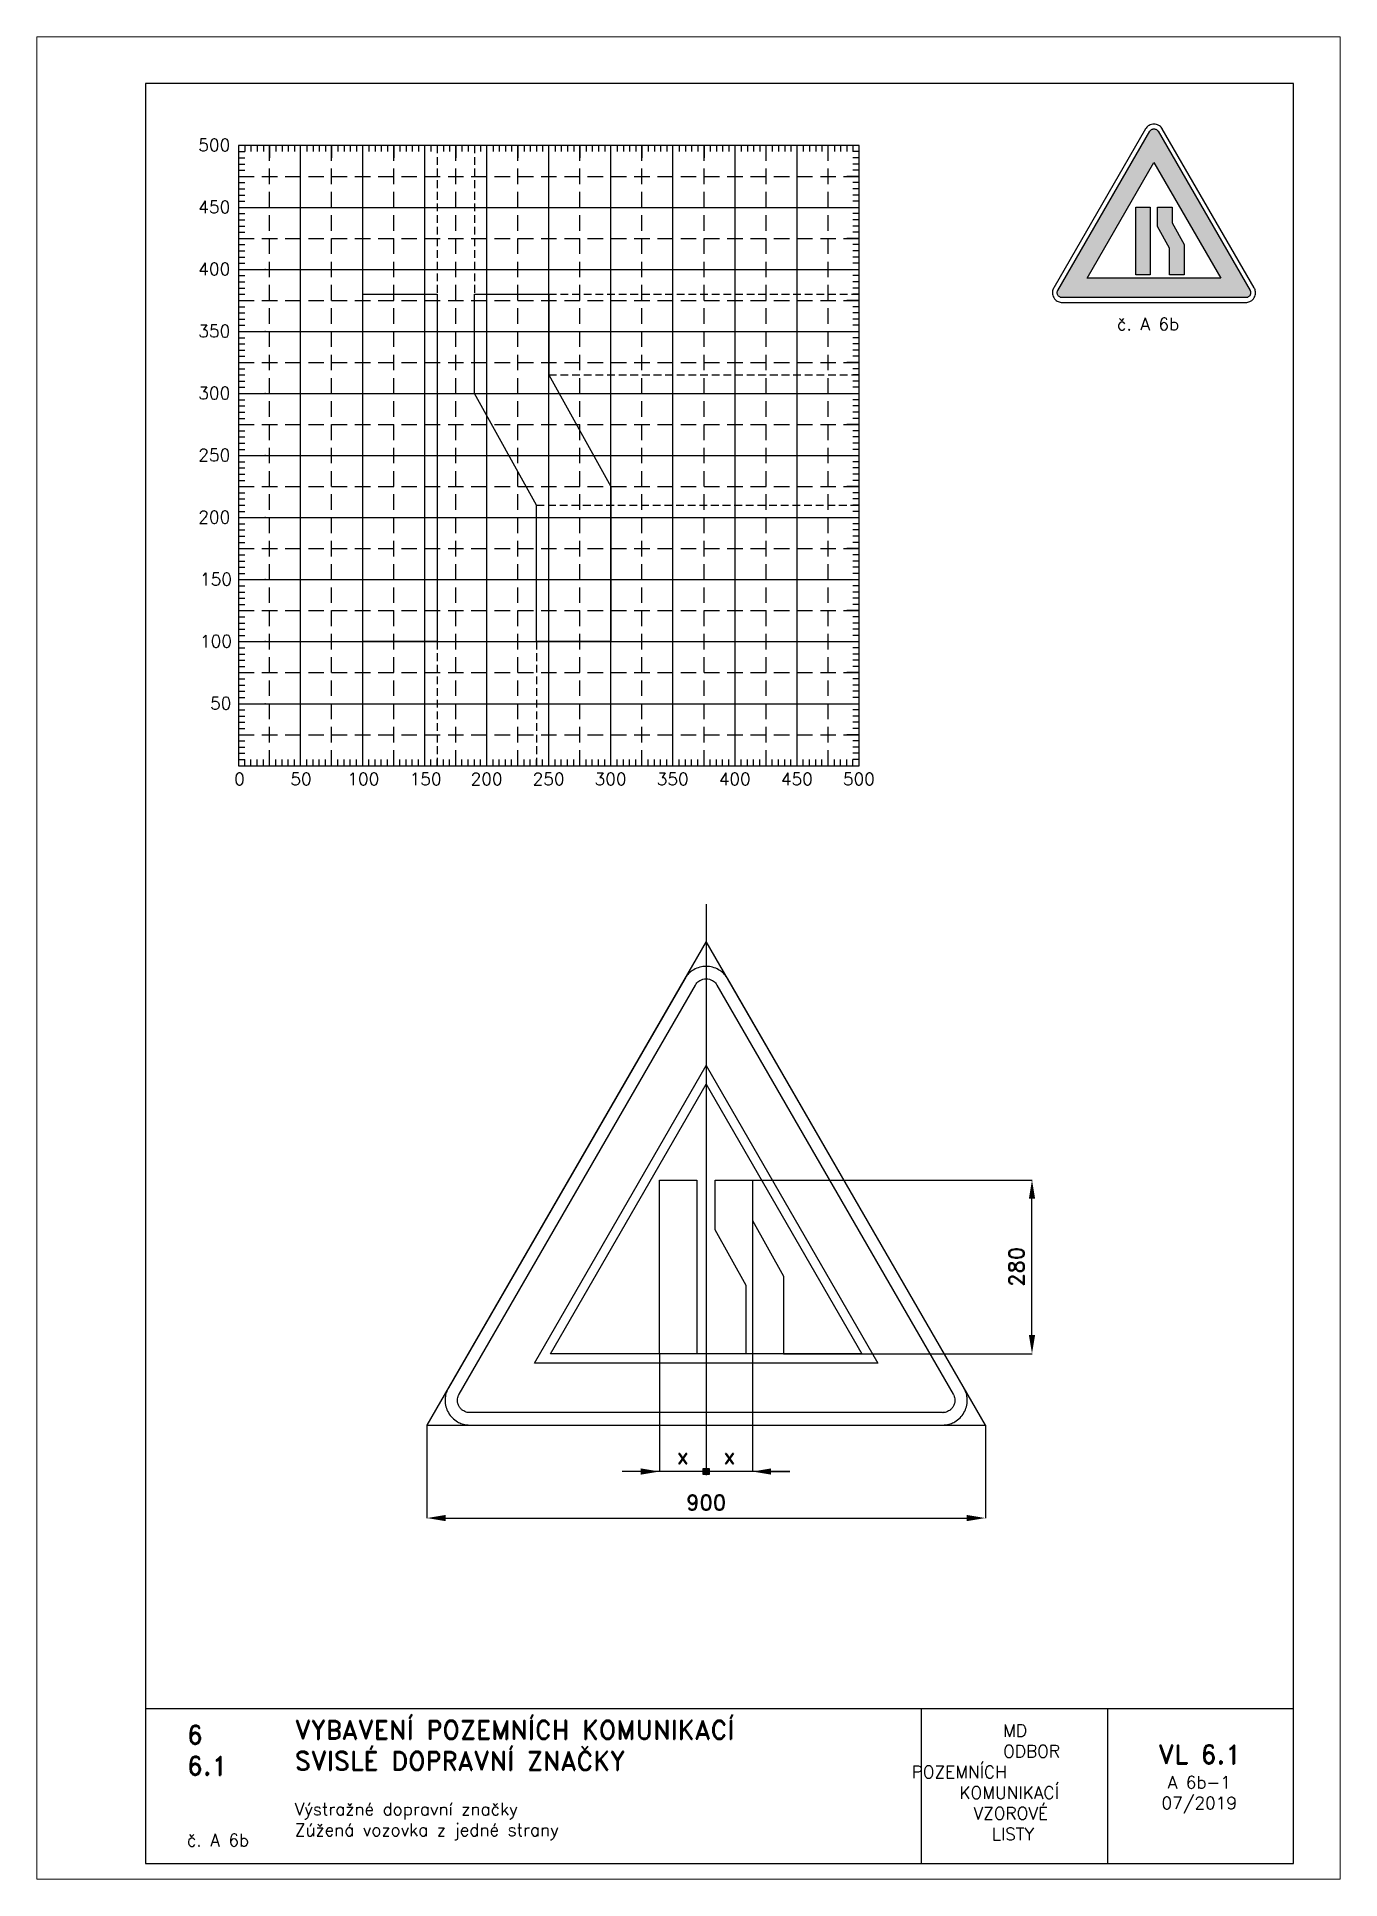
# Paper-space layout 'A 6b-1' of a CAD drawing. Header units: millimetres. Extents: x 0 to 210, y 0 to 297.
# The model-space entities are those that its viewports show. They can reach past a viewport. Long polylines and large blocks are cut down to what shows.
import ezdxf

# ---------------------------------------------------------------- set-up
doc = ezdxf.new("R2010")
doc.units = ezdxf.units.MM
doc.header["$LTSCALE"] = 5
doc.linetypes.add('ČERCHOVANÁX2', pattern=[2, 1, -0.5, 0, -0.5])
doc.linetypes.add('ČÁRKOVANÁX2', pattern=[1.5, 1, -0.5])
for name, color, linetype in [('Kóty', 2, 'Continuous'), ('Pomocná', 2, 'Continuous'), ('Rozpiska', 7, 'Continuous'), ('Značka', 7, 'Continuous')]:
    doc.layers.add(name, color=color, linetype=linetype)
doc.layers.add('Rámeček', color=6, linetype='Continuous', plot=False)
doc.styles.get("Standard").update_dxf_attribs({"font": 'romand.shx', "height": 25})
doc.dimstyles.get("Standard").update_dxf_attribs({"dimtxt": 25, "dimasz": 30, "dimexe": 0.18, "dimexo": 0.0625, "dimgap": 12.5, "dimtad": 1, "dimdec": 0, "dimzin": 0, "dimdsep": 46, "dimtxsty": 'Standard', "dimcen": 0.09, "dimadec": 0, "dimazin": 0, "dimtfac": 1, "dimtdec": 0, "dimtofl": 0, "dimtmove": 0, "dimatfit": 3, "dimfxl": 1, "dimtolj": 1, "dimtzin": 0, "dimarcsym": 0})

psp = doc.layouts.new('A 6b-1')

# ---------------------------------------------------------------- texts
at = {"layer": 'Pomocná', "char_height": 2, "attachment_point": 1}
for s, insert in [('\\pi1.41968;500', (24.59, 280.57)), ('\\pi1.41968;450', (24.59, 270.57)), ('\\pi1.41968;400', (24.59, 260.57)), ('\\pi1.41968;350', (24.59, 250.57)), ('\\pi1.41968;300', (24.59, 240.57)), ('\\pi1.41968;250', (24.59, 230.57)), ('\\pi1.41968;200', (24.59, 220.57)), ('\\pi1.70539;150', (24.59, 210.57)), ('\\pi1.70539;100', (24.59, 200.57)), ('\\pi3.32444;50', (24.59, 190.57)), ('\\pi2.6146;0', (29.18, 178.35)), ('\\pi1.66222;50', (39.19, 178.35)), ('\\pi0.85269;100', (49.18, 178.35)), ('\\pi0.85269;150', (59.21, 178.35)), ('\\pi0.70984;200', (69.18, 178.35)), ('\\pi0.70984;250', (79.17, 178.35)), ('\\pi0.70984;300', (89.16, 178.35)), ('\\pi0.70984;350', (99.18, 178.35)), ('\\pi0.70984;400', (109.17, 178.35)), ('\\pi0.70984;450', (119.18, 178.35)), ('\\pi0.70984;500', (129.17, 178.35))]:
    psp.add_mtext_dynamic_manual_height_columns(s, width=6.5625, gutter_width=100, heights=[0], dxfattribs=dict(at, insert=insert))
at = {"layer": 'Rozpiska', "color": 7, "attachment_point": 1}
for s, width, heights, insert, char_height in [('\\pi2.03553;{\\C6;č. A 6b}', 15.9758, [2.67], (172, 251.69), 2), ('6', 149.0422, [0], (24.17, 24.77), 3), ('{\\C6;VYBAVENÍ POZEMNÍCH KOMUNIKACÍ\\P}SVISLÉ DOPRAVNÍ ZNAČKY{\\H1.34524x; }', 149.0422, [0], (41.56, 25.56), 3), ('\\pi14.7414;{\\C6;MD\\P\\pi2.36044;}ODBOR POZEMNÍCH{\\H1.57143x; }\\P\\pi7.69378;KOMUNIKACÍ{\\H1.5x; }\\P\\pi9.97949;{\\C6;VZOROVÉ\\H1.47619x; \\H0.67742x;\\P\\pi12.93187;LISTY\\H1.26984x; }', 33.1018, [0], (140.95, 24.95), 2), ('\\pi1.03113;{\\H1.5x;\\C6;VL 6.1\\P\\pi2.55491;\\H0.66667x;A 6b-1\\H1.66666x; \\H0.6x;\\P\\pi1.5549;07/2019\\H1.80159x; }', 16.0623, [0], (179.66, 21.61), 2), ('6.1', 149.0422, [0], (24.17, 19.78), 3), ('{\\C6;Výstražné dopravní značky\\P}Zúžená vozovka z jedné strany{\\H1.83333x; }', 149.0422, [0], (41.56, 12.29), 2), ('{\\C6;č. A 6b}', 15.9988, [2.67], (24.17, 7.28), 2)]:
    psp.add_mtext_dynamic_manual_height_columns(s, width=width, gutter_width=100, heights=heights, dxfattribs=dict(at, insert=insert, char_height=char_height))

msp = doc.modelspace()

# ---------------------------------------------------------------- texts
at = {"layer": 'Kóty', "char_height": 25, "attachment_point": 5}
for insert in [(383.1, -49.9), (458.1, -49.9)]:
    msp.add_mtext('\\A1;x', dxfattribs=dict(at, insert=insert))

# ---------------------------------------------------------------- blocks, each defined once
blk = doc.blocks.new('*D0')
at = {"layer": 'Defpoints', "color": 0, "transparency": 16777216}
for p in [(-29.3, 0), (870.7, 0), (870.7, -149.9)]:
    blk.add_point(p, dxfattribs=at)
at = {"layer": 'Kóty', "color": 0, "lineweight": -2, "transparency": 16777216}
for p, q in [((-29.3, -0.1), (-29.3, -150.1)), ((870.7, -0.1), (870.7, -150.1)), ((0.7, -149.9), (840.7, -149.9))]:
    blk.add_line(p, q, dxfattribs=at)
at = {"layer": 'Kóty', "color": 0, "transparency": 16777216}
for points in [[(0.7, -144.9), (0.7, -154.9), (-29.3, -149.9)], [(840.7, -144.9), (840.7, -154.9), (870.7, -149.9)]]:
    blk.add_solid(points, dxfattribs=at)
at = {"layer": 'Kóty', "color": 0, "transparency": 16777216, "insert": (420.7, -124.9), "char_height": 25, "attachment_point": 5}
blk.add_mtext('\\A1;900', dxfattribs=at)
blk = doc.blocks.new('*D1')
at = {"layer": 'Defpoints', "color": 0, "transparency": 16777216}
for p in [(495.4, 395), (945.7, 395), (545.4, 115)]:
    blk.add_point(p, dxfattribs=at)
at = {"layer": 'Kóty', "color": 0, "lineweight": -2, "transparency": 16777216}
for p, q in [((495.5, 395), (945.9, 395)), ((945.7, 145), (945.7, 365)), ((545.5, 115), (945.9, 115))]:
    blk.add_line(p, q, dxfattribs=at)
at = {"layer": 'Kóty', "color": 0, "transparency": 16777216}
for points in [[(940.7, 365), (950.7, 365), (945.7, 395)], [(940.7, 145), (950.7, 145), (945.7, 115)]]:
    blk.add_solid(points, dxfattribs=at)
at = {"layer": 'Kóty', "color": 0, "transparency": 16777216, "insert": (920.7, 255), "char_height": 25, "attachment_point": 5, "rotation": 90}
blk.add_mtext('\\A1;280', dxfattribs=at)

# ---------------------------------------------------------------- dimensions: what is measured, and where the dimension line sits
at = {"layer": 'Kóty'}
dim = msp.add_linear_dim(base=(945.7, 395), p1=(545.4, 115), p2=(495.4, 395), angle=90, dimstyle='Standard', dxfattribs=at)
dim.commit()
dim.dimension.update_dxf_attribs({"geometry": '*D1', "text_midpoint": (920.7, 255)})
dim = msp.add_linear_dim(base=(870.7, -149.9), p1=(-29.3, 0), p2=(870.7, 0), dimstyle='Standard', dxfattribs=at)
dim.commit()
dim.dimension.update_dxf_attribs({"geometry": '*D0', "text_midpoint": (420.7, -124.9)})

# ---------------------------------------------------------------- hatches: boundary and pattern name
at = {"layer": 'Kóty'}
h = msp.add_hatch(color=256, dxfattribs=at)
h.dxf.hatch_style = 1
h.paths.add_polyline_path([(415.7, -69.9), (425.7, -69.9), (425.7, -79.9), (415.7, -79.9)])

# ---------------------------------------------------------------- linework, layer by layer
for p, q in [((495.4, 329.9), (495.4, -75.1)), ((345.4, 114.9), (345.4, -75.1)), ((420.7, -0.1), (420.7, -80.5)), ((420.7, -0.1), (420.7, -80.5)), ((555.4, -74.9), (285.4, -74.9)), ((525.4, -74.9), (555.4, -74.9))]:
    msp.add_line(p, q, dxfattribs=at)
msp.add_lwpolyline([(415.7, -69.9), (425.7, -69.9), (425.7, -79.9), (415.7, -79.9)], close=True, dxfattribs=at)
for points in [[(315.4, -69.9), (315.4, -79.9), (345.4, -74.9)], [(525.4, -69.9), (525.4, -79.9), (495.4, -74.9)]]:
    msp.add_solid(points, dxfattribs=at)
at = {"layer": 'Značka', "color": 6, "linetype": 'ČERCHOVANÁX2', "lineweight": 25, "ltscale": 5}
msp.add_line((420.7, 839.6), (420.7, -30.4), dxfattribs=at)
at = {"layer": 'Značka', "color": 6, "linetype": 'ČÁRKOVANÁX2', "ltscale": 2.5}
for points in [[(870.7, 0), (420.7, 779.4), (-29.3, 0)], [(169.9, 114.9), (420.7, 549.4), (671.5, 114.9)]]:
    msp.add_lwpolyline(points, close=True, dxfattribs=at)
at = {"layer": 'Značka', "color": 5}
msp.add_lwpolyline([(836.1, 60), (455.4, 719.4), (454.2, 721.2, 0.010748), (453.1, 722.9, 0.055773), (447.5, 729.2, 0.055979), (440.7, 734.1, 0.069561), (431.1, 738.1, 0.069791), (420.7, 739.4, 0.069502), (410.4, 738.1, 0.067732), (400.7, 734.1, 0.055944), (393.9, 729.2, 0.061133), (388.4, 722.9, 0.012257), (387.2, 721.2), (386.1, 719.4), (5.4, 60, 0.003576), (4.4, 58.1, 0.010722), (3.5, 56.3, 0.055711), (0.8, 48.4, 0.055985), (0, 40, 0.069591), (1.3, 29.6, 0.069767), (5.4, 20, 0.069481), (11.7, 11.7, 0.067775), (20, 5.4, 0.055964), (27.6, 1.9, 0.061097), (35.8, 0.2, 0.01224), (37.9, 0.1, 0.004081), (40, 0), (801.4, 0, 0.003581), (803.5, 0.1, 0.010743), (805.6, 0.2, 0.055797), (813.8, 1.9, 0.055991), (821.4, 5.4, 0.069582), (829.8, 11.7, 0.069787), (836.1, 20, 0.069497), (840.1, 29.6, 0.067792), (841.4, 40, 0.055928), (840.6, 48.4, 0.060939), (838, 56.3), (837.1, 58.1), (836.1, 60)], format="xyb", dxfattribs=at)
at = {"layer": 'Značka', "color": 1}
msp.add_lwpolyline([(801.4, 20), (40, 20, -0.003586), (39, 20, -0.010756), (37.9, 20.1, -0.05582), (33.8, 20.9, -0.05597), (30, 22.7, -0.06955), (25.8, 25.8, -0.069786), (22.7, 30, -0.069503), (20.7, 34.8, -0.067814), (20, 40, -0.055933), (20.4, 44.2, -0.060881), (21.7, 48.1, -0.012187), (22.2, 49.1, -0.00406), (22.7, 50), (403.4, 709.4), (404, 710.3), (404.5, 711.2, -0.055851), (407.3, 714.3, -0.05603), (410.7, 716.7, -0.069574), (415.5, 718.8, -0.069723), (420.7, 719.4, -0.069439), (425.9, 718.8, -0.067755), (430.7, 716.7, -0.055971), (434.1, 714.3, -0.061159), (436.9, 711.2), (437.5, 710.3), (438, 709.4), (818.8, 50), (819.2, 49.1), (819.7, 48.1, -0.055637), (821, 44.2, -0.055928), (821.4, 40, -0.069571), (820.8, 34.8, -0.069825), (818.8, 30, -0.069532), (815.6, 25.8, -0.067733), (811.4, 22.7, -0.055923), (807.6, 20.9, -0.061121), (803.5, 20.1, -0.012253), (802.5, 20, -0.004086), (801.4, 20)], format="xyb", dxfattribs=at)
msp.add_lwpolyline([(143.9, 100), (420.7, 579.4), (697.5, 100), (143.9, 100)], dxfattribs=at)
at = {"layer": 'Značka', "color": 5}
for points in [[(345.4, 115), (345.4, 395), (405.4, 395), (405.4, 115), (345.4, 115)], [(435.4, 315), (435.4, 395), (495.4, 395), (495.4, 330), (545.4, 240), (545.4, 115), (485.4, 115), (485.4, 225), (435.4, 315)]]:
    msp.add_lwpolyline(points, dxfattribs=at)

msp.set_redraw_order([(e.dxf.handle, doc.entitydb.next_handle()) for e in msp.query("TEXT MTEXT ATTDEF DIMENSION ARC_DIMENSION")])  # texts and dimensions are drawn at this point

# ---------------------------------------------------------------- hatches: boundary and pattern name
at = {"layer": 'Značka'}
h = psp.add_hatch(color=10, dxfattribs=at)
h.dxf.hatch_style = 1
h.paths.add_polyline_path([(169.24, 258.08), (180, 276.72), (190.76, 258.08)], flags=16)
edge = h.paths.add_edge_path()
edge.add_line((194.81, 254.96), (165.19, 254.96))
edge.add_arc((165.28, 257.8), 2.84, 267.4279, 268.2497, ccw=False)
edge.add_arc((165.2, 255.91), 0.947, 264.9636, 267.4286, ccw=False)
edge.add_arc((165.18, 255.69), 0.729, 252.0002, 264.7801, ccw=False)
edge.add_arc((165.18, 255.7), 0.731, 239.2368, 252.0508, ccw=False)
edge.add_arc((165.16, 255.71), 0.734, 224.9741, 240.8881, ccw=False)
edge.add_arc((165.16, 255.71), 0.732, 209.0808, 225.0485, ccw=False)
edge.add_arc((165.15, 255.73), 0.734, 194.8816, 210.7849, ccw=False)
edge.add_arc((165.17, 255.73), 0.753, 179.4178, 194.9358, ccw=False)
edge.add_arc((165.15, 255.76), 0.733, 168.2202, 181.0258, ccw=False)
edge.add_arc((165.09, 255.77), 0.668, 154.3449, 168.2807, ccw=False)
edge.add_arc((165.24, 255.71), 0.836, 152.5643, 155.3573, ccw=False)
edge.add_arc((166.73, 254.94), 2.51, 151.6364, 152.5668, ccw=False)
edge.add_line((164.52, 256.13), (179.33, 281.78))
edge.add_line((179.33, 281.78), (179.35, 281.81))
edge.add_line((179.35, 281.81), (179.37, 281.84))
edge.add_arc((179.97, 281.42), 0.728, 132.0175, 144.8044, ccw=False)
edge.add_arc((179.97, 281.42), 0.731, 119.2221, 132.0499, ccw=False)
edge.add_arc((179.99, 281.43), 0.734, 104.9611, 120.8806, ccw=False)
edge.add_arc((179.99, 281.43), 0.732, 89.0816, 105.0351, ccw=False)
edge.add_arc((180.01, 281.43), 0.734, 74.8911, 90.7799, ccw=False)
edge.add_arc((180.01, 281.41), 0.754, 59.4433, 74.9479, ccw=False)
edge.add_arc((180.03, 281.42), 0.733, 48.2326, 61.0468, ccw=False)
edge.add_arc((180.08, 281.47), 0.665, 34.2949, 48.2941, ccw=False)
edge.add_line((180.63, 281.84), (180.65, 281.81))
edge.add_line((180.65, 281.81), (180.67, 281.78))
edge.add_line((180.67, 281.78), (195.48, 256.13))
edge.add_line((195.48, 256.13), (195.5, 256.1))
edge.add_line((195.5, 256.1), (195.52, 256.06))
edge.add_arc((194.85, 255.75), 0.731, 12.0134, 24.7513, ccw=False)
edge.add_arc((194.85, 255.75), 0.732, -0.7539, 12.0504, ccw=False)
edge.add_arc((194.85, 255.73), 0.734, -15.0136, 0.9053, ccw=False)
edge.add_arc((194.85, 255.73), 0.731, 329.0775, 345.0543, ccw=False)
edge.add_arc((194.84, 255.71), 0.733, 314.8753, 330.7852, ccw=False)
edge.add_arc((194.82, 255.73), 0.754, 299.4286, 314.9281, ccw=False)
edge.add_arc((194.82, 255.7), 0.733, 288.2355, 301.0387, ccw=False)
edge.add_arc((194.84, 255.63), 0.665, 274.3079, 288.2985, ccw=False)
edge.add_arc((194.81, 255.8), 0.831, 272.5156, 275.3236, ccw=False)
edge.add_arc((194.74, 257.45), 2.49, 271.5795, 272.516, ccw=False)
h = psp.add_hatch(color=249, dxfattribs=at)
h.dxf.hatch_style = 1
h.paths.add_polyline_path([(180.57, 266.44), (180.57, 269.55), (182.91, 269.55), (182.91, 267.02), (184.85, 263.52), (184.85, 258.66), (182.52, 258.66), (182.52, 262.94)])
h.paths.add_polyline_path([(177.07, 258.66), (177.07, 269.55), (179.41, 269.55), (179.41, 258.66)])

# ---------------------------------------------------------------- linework, layer by layer
psp.add_line((32.5, 179.5), (37.5, 179.5))
at = {"layer": 'Pomocná'}
for p, q in [((33.5, 279.5), (33.5, 278.5)), ((34.5, 279.5), (34.5, 278.5)), ((35.5, 279.5), (35.5, 278.5)), ((36.5, 279.5), (36.5, 278.5)), ((37.5, 279.5), (37.5, 277.5)), ((38.5, 279.5), (38.5, 278.5)), ((39.5, 279.5), (39.5, 278.5)), ((40.5, 279.5), (40.5, 278.5)), ((41.5, 279.5), (41.5, 278.5)), ((43.5, 279.5), (43.5, 278.5)), ((44.5, 279.5), (44.5, 278.5)), ((45.5, 279.5), (45.5, 278.5)), ((46.5, 279.5), (46.5, 278.5)), ((47.5, 279.5), (47.5, 277.5)), ((48.5, 279.5), (48.5, 278.5)), ((49.5, 279.5), (49.5, 278.5)), ((50.5, 279.5), (50.5, 278.5)), ((51.5, 279.5), (51.5, 278.5)), ((53.5, 279.5), (53.5, 278.5)), ((54.5, 279.5), (54.5, 278.5)), ((55.5, 279.5), (55.5, 278.5)), ((56.5, 279.5), (56.5, 278.5)), ((57.5, 279.5), (57.5, 277.5)), ((58.5, 279.5), (58.5, 278.5)), ((59.5, 279.5), (59.5, 278.5)), ((60.5, 279.5), (60.5, 278.5)), ((61.5, 279.5), (61.5, 278.5)), ((63.5, 279.5), (63.5, 278.5)), ((64.5, 279.5), (64.5, 278.5)), ((65.5, 279.5), (65.5, 278.5)), ((66.5, 279.5), (66.5, 278.5)), ((67.5, 279.5), (67.5, 277.5)), ((68.5, 279.5), (68.5, 278.5)), ((69.5, 279.5), (69.5, 278.5)), ((70.5, 279.5), (70.5, 278.5)), ((71.5, 279.5), (71.5, 278.5)), ((73.5, 279.5), (73.5, 278.5)), ((74.5, 279.5), (74.5, 278.5)), ((75.5, 279.5), (75.5, 278.5)), ((76.5, 279.5), (76.5, 278.5)), ((77.5, 279.5), (77.5, 277.5)), ((78.5, 279.5), (78.5, 278.5)), ((79.5, 279.5), (79.5, 278.5)), ((80.5, 279.5), (80.5, 278.5)), ((81.5, 279.5), (81.5, 278.5)), ((83.5, 279.5), (83.5, 278.5)), ((84.5, 279.5), (84.5, 278.5)), ((85.5, 279.5), (85.5, 278.5)), ((86.5, 279.5), (86.5, 278.5)), ((87.5, 279.5), (87.5, 277.5)), ((88.5, 279.5), (88.5, 278.5)), ((89.5, 279.5), (89.5, 278.5)), ((90.5, 279.5), (90.5, 278.5)), ((91.5, 279.5), (91.5, 278.5)), ((93.5, 279.5), (93.5, 278.5)), ((94.5, 279.5), (94.5, 278.5)), ((95.5, 279.5), (95.5, 278.5)), ((96.5, 279.5), (96.5, 278.5)), ((97.5, 279.5), (97.5, 277.5)), ((98.5, 279.5), (98.5, 278.5)), ((99.5, 279.5), (99.5, 278.5)), ((100.5, 279.5), (100.5, 278.5)), ((101.5, 279.5), (101.5, 278.5)), ((103.5, 279.5), (103.5, 278.5)), ((104.5, 279.5), (104.5, 278.5)), ((105.5, 279.5), (105.5, 278.5)), ((106.5, 279.5), (106.5, 278.5)), ((107.5, 279.5), (107.5, 277.5)), ((108.5, 279.5), (108.5, 278.5)), ((109.5, 279.5), (109.5, 278.5)), ((110.5, 279.5), (110.5, 278.5)), ((111.5, 279.5), (111.5, 278.5)), ((113.5, 279.5), (113.5, 278.5)), ((114.5, 279.5), (114.5, 278.5)), ((115.5, 279.5), (115.5, 278.5)), ((116.5, 279.5), (116.5, 278.5)), ((118.5, 279.5), (118.5, 278.5)), ((119.5, 279.5), (119.5, 278.5)), ((120.5, 279.5), (120.5, 278.5)), ((121.5, 279.5), (121.5, 278.5)), ((123.5, 279.5), (123.5, 278.5)), ((124.5, 279.5), (124.5, 278.5)), ((125.5, 279.5), (125.5, 278.5)), ((126.5, 279.5), (126.5, 278.5)), ((128.5, 279.5), (128.5, 278.5)), ((129.5, 279.5), (129.5, 278.5)), ((130.5, 279.5), (130.5, 278.5)), ((131.5, 279.5), (131.5, 278.5)), ((32.5, 278.5), (33.5, 278.5)), ((32.5, 277.5), (33.5, 277.5)), ((32.5, 276.5), (33.5, 276.5)), ((132.5, 278.5), (131.5, 278.5)), ((132.5, 277.5), (131.5, 277.5)), ((132.5, 276.5), (131.5, 276.5)), ((32.5, 275.5), (33.5, 275.5)), ((32.5, 274.5), (34.5, 274.5)), ((32.5, 273.5), (33.5, 273.5)), ((132.5, 274.5), (130.5, 274.5)), ((132.5, 275.5), (131.5, 275.5)), ((132.5, 273.5), (131.5, 273.5)), ((32.5, 272.5), (33.5, 272.5)), ((32.5, 271.5), (33.5, 271.5)), ((32.5, 270.5), (33.5, 270.5)), ((132.5, 272.5), (131.5, 272.5)), ((132.5, 271.5), (131.5, 271.5)), ((132.5, 270.5), (131.5, 270.5)), ((32.5, 268.5), (33.5, 268.5)), ((32.5, 267.5), (33.5, 267.5)), ((132.5, 268.5), (131.5, 268.5)), ((132.5, 267.5), (131.5, 267.5)), ((32.5, 266.5), (33.5, 266.5)), ((32.5, 265.5), (33.5, 265.5)), ((32.5, 264.5), (34.5, 264.5)), ((132.5, 264.5), (130.5, 264.5)), ((132.5, 266.5), (131.5, 266.5)), ((132.5, 265.5), (131.5, 265.5)), ((32.5, 263.5), (33.5, 263.5)), ((32.5, 262.5), (33.5, 262.5)), ((32.5, 261.5), (33.5, 261.5)), ((132.5, 263.5), (131.5, 263.5)), ((132.5, 262.5), (131.5, 262.5)), ((132.5, 261.5), (131.5, 261.5)), ((32.5, 260.5), (33.5, 260.5)), ((32.5, 258.5), (33.5, 258.5)), ((132.5, 260.5), (131.5, 260.5)), ((132.5, 258.5), (131.5, 258.5)), ((32.5, 257.5), (33.5, 257.5)), ((32.5, 256.5), (33.5, 256.5)), ((32.5, 255.5), (33.5, 255.5)), ((132.5, 257.5), (131.5, 257.5)), ((132.5, 256.5), (131.5, 256.5)), ((132.5, 255.5), (131.5, 255.5)), ((32.5, 254.5), (34.5, 254.5)), ((32.5, 253.5), (33.5, 253.5)), ((32.5, 252.5), (33.5, 252.5)), ((132.5, 254.5), (130.5, 254.5)), ((132.5, 253.5), (131.5, 253.5)), ((132.5, 252.5), (131.5, 252.5)), ((32.5, 251.5), (33.5, 251.5)), ((32.5, 250.5), (33.5, 250.5)), ((132.5, 251.5), (131.5, 251.5)), ((132.5, 250.5), (131.5, 250.5)), ((32.5, 248.5), (33.5, 248.5)), ((32.5, 247.5), (33.5, 247.5)), ((132.5, 248.5), (131.5, 248.5)), ((132.5, 247.5), (131.5, 247.5)), ((32.5, 246.5), (33.5, 246.5)), ((32.5, 245.5), (33.5, 245.5)), ((32.5, 244.5), (34.5, 244.5)), ((132.5, 244.5), (130.5, 244.5)), ((132.5, 246.5), (131.5, 246.5)), ((132.5, 245.5), (131.5, 245.5)), ((32.5, 243.5), (33.5, 243.5)), ((32.5, 242.5), (33.5, 242.5)), ((32.5, 241.5), (33.5, 241.5)), ((132.5, 243.5), (131.5, 243.5)), ((132.5, 242.5), (131.5, 242.5)), ((132.5, 241.5), (131.5, 241.5)), ((32.5, 240.5), (33.5, 240.5)), ((32.5, 238.5), (33.5, 238.5)), ((132.5, 240.5), (131.5, 240.5)), ((132.5, 238.5), (131.5, 238.5)), ((32.5, 237.5), (33.5, 237.5)), ((32.5, 236.5), (33.5, 236.5)), ((32.5, 235.5), (33.5, 235.5)), ((132.5, 237.5), (131.5, 237.5)), ((132.5, 236.5), (131.5, 236.5)), ((132.5, 235.5), (131.5, 235.5)), ((32.5, 234.5), (34.5, 234.5)), ((32.5, 233.5), (33.5, 233.5)), ((32.5, 232.5), (33.5, 232.5)), ((132.5, 234.5), (130.5, 234.5)), ((132.5, 233.5), (131.5, 233.5)), ((132.5, 232.5), (131.5, 232.5)), ((32.5, 231.5), (33.5, 231.5)), ((32.5, 230.5), (33.5, 230.5)), ((132.5, 231.5), (131.5, 231.5)), ((132.5, 230.5), (131.5, 230.5)), ((32.5, 228.5), (33.5, 228.5)), ((32.5, 227.5), (33.5, 227.5)), ((32.5, 226.5), (33.5, 226.5)), ((132.5, 228.5), (131.5, 228.5)), ((132.5, 227.5), (131.5, 227.5)), ((132.5, 226.5), (131.5, 226.5)), ((32.5, 225.5), (33.5, 225.5)), ((32.5, 224.5), (34.5, 224.5)), ((32.5, 223.5), (33.5, 223.5)), ((132.5, 224.5), (130.5, 224.5)), ((132.5, 225.5), (131.5, 225.5)), ((132.5, 223.5), (131.5, 223.5)), ((32.5, 222.5), (33.5, 222.5)), ((32.5, 221.5), (33.5, 221.5)), ((32.5, 220.5), (33.5, 220.5)), ((132.5, 222.5), (131.5, 222.5)), ((132.5, 221.5), (131.5, 221.5)), ((132.5, 220.5), (131.5, 220.5)), ((32.5, 218.5), (33.5, 218.5)), ((32.5, 217.5), (33.5, 217.5)), ((132.5, 218.5), (131.5, 218.5)), ((132.5, 217.5), (131.5, 217.5)), ((32.5, 216.5), (33.5, 216.5)), ((32.5, 215.5), (33.5, 215.5)), ((32.5, 214.5), (34.5, 214.5)), ((132.5, 214.5), (130.5, 214.5)), ((132.5, 216.5), (131.5, 216.5)), ((132.5, 215.5), (131.5, 215.5)), ((32.5, 213.5), (33.5, 213.5)), ((32.5, 212.5), (33.5, 212.5)), ((32.5, 211.5), (33.5, 211.5)), ((132.5, 213.5), (131.5, 213.5)), ((132.5, 212.5), (131.5, 212.5)), ((132.5, 211.5), (131.5, 211.5)), ((32.5, 210.5), (33.5, 210.5)), ((32.5, 208.5), (33.5, 208.5)), ((132.5, 210.5), (131.5, 210.5)), ((132.5, 208.5), (131.5, 208.5)), ((32.5, 207.5), (33.5, 207.5)), ((32.5, 206.5), (33.5, 206.5)), ((32.5, 205.5), (33.5, 205.5)), ((132.5, 207.5), (131.5, 207.5)), ((132.5, 206.5), (131.5, 206.5)), ((132.5, 205.5), (131.5, 205.5)), ((32.5, 204.5), (34.5, 204.5)), ((32.5, 203.5), (33.5, 203.5)), ((32.5, 202.5), (33.5, 202.5)), ((132.5, 204.5), (130.5, 204.5)), ((132.5, 203.5), (131.5, 203.5)), ((132.5, 202.5), (131.5, 202.5)), ((32.5, 201.5), (33.5, 201.5)), ((32.5, 200.5), (33.5, 200.5)), ((132.5, 201.5), (131.5, 201.5)), ((132.5, 200.5), (131.5, 200.5)), ((32.5, 198.5), (33.5, 198.5)), ((32.5, 197.5), (33.5, 197.5)), ((32.5, 196.5), (33.5, 196.5)), ((132.5, 198.5), (131.5, 198.5)), ((132.5, 197.5), (131.5, 197.5)), ((132.5, 196.5), (131.5, 196.5)), ((32.5, 195.5), (33.5, 195.5)), ((32.5, 194.5), (34.5, 194.5)), ((32.5, 193.5), (33.5, 193.5)), ((132.5, 194.5), (130.5, 194.5)), ((132.5, 195.5), (131.5, 195.5)), ((132.5, 193.5), (131.5, 193.5)), ((32.5, 192.5), (33.5, 192.5)), ((32.5, 191.5), (33.5, 191.5)), ((32.5, 190.5), (33.5, 190.5)), ((132.5, 192.5), (131.5, 192.5)), ((132.5, 191.5), (131.5, 191.5)), ((132.5, 190.5), (131.5, 190.5)), ((32.5, 188.5), (33.5, 188.5)), ((32.5, 187.5), (33.5, 187.5)), ((132.5, 188.5), (131.5, 188.5)), ((132.5, 187.5), (131.5, 187.5)), ((32.5, 186.5), (33.5, 186.5)), ((32.5, 185.5), (33.5, 185.5)), ((32.5, 184.5), (34.5, 184.5)), ((132.5, 184.5), (130.5, 184.5)), ((132.5, 186.5), (131.5, 186.5)), ((132.5, 185.5), (131.5, 185.5)), ((32.5, 183.5), (33.5, 183.5)), ((32.5, 182.5), (33.5, 182.5)), ((32.5, 181.5), (33.5, 181.5)), ((37.5, 179.5), (37.5, 181.5)), ((47.5, 179.5), (47.5, 181.5)), ((57.5, 179.5), (57.5, 181.5)), ((67.5, 179.5), (67.5, 181.5)), ((77.5, 179.5), (77.5, 181.5)), ((87.5, 179.5), (87.5, 181.5)), ((97.5, 179.5), (97.5, 181.5)), ((107.5, 179.5), (107.5, 181.5)), ((117.5, 179.5), (117.5, 181.5)), ((127.5, 179.5), (127.5, 181.5)), ((132.5, 183.5), (131.5, 183.5)), ((132.5, 182.5), (131.5, 182.5)), ((132.5, 181.5), (131.5, 181.5)), ((32.5, 180.5), (33.5, 180.5)), ((33.5, 179.5), (33.5, 180.5)), ((34.5, 179.5), (34.5, 180.5)), ((35.5, 179.5), (35.5, 180.5)), ((36.5, 179.5), (36.5, 180.5)), ((38.5, 179.5), (38.5, 180.5)), ((39.5, 179.5), (39.5, 180.5)), ((40.5, 179.5), (40.5, 180.5)), ((41.5, 179.5), (41.5, 180.5)), ((43.5, 179.5), (43.5, 180.5)), ((44.5, 179.5), (44.5, 180.5)), ((45.5, 179.5), (45.5, 180.5)), ((46.5, 179.5), (46.5, 180.5)), ((48.5, 179.5), (48.5, 180.5)), ((49.5, 179.5), (49.5, 180.5)), ((50.5, 179.5), (50.5, 180.5)), ((51.5, 179.5), (51.5, 180.5)), ((53.5, 179.5), (53.5, 180.5)), ((54.5, 179.5), (54.5, 180.5)), ((55.5, 179.5), (55.5, 180.5)), ((56.5, 179.5), (56.5, 180.5)), ((58.5, 179.5), (58.5, 180.5)), ((59.5, 179.5), (59.5, 180.5)), ((60.5, 179.5), (60.5, 180.5)), ((61.5, 179.5), (61.5, 180.5)), ((63.5, 179.5), (63.5, 180.5)), ((64.5, 179.5), (64.5, 180.5)), ((65.5, 179.5), (65.5, 180.5)), ((66.5, 179.5), (66.5, 180.5)), ((68.5, 179.5), (68.5, 180.5)), ((69.5, 179.5), (69.5, 180.5)), ((70.5, 179.5), (70.5, 180.5)), ((71.5, 179.5), (71.5, 180.5)), ((73.5, 179.5), (73.5, 180.5)), ((74.5, 179.5), (74.5, 180.5)), ((75.5, 179.5), (75.5, 180.5)), ((76.5, 179.5), (76.5, 180.5)), ((78.5, 179.5), (78.5, 180.5)), ((79.5, 179.5), (79.5, 180.5)), ((80.5, 179.5), (80.5, 180.5)), ((81.5, 179.5), (81.5, 180.5)), ((83.5, 179.5), (83.5, 180.5)), ((84.5, 179.5), (84.5, 180.5)), ((85.5, 179.5), (85.5, 180.5)), ((86.5, 179.5), (86.5, 180.5)), ((88.5, 179.5), (88.5, 180.5)), ((89.5, 179.5), (89.5, 180.5)), ((90.5, 179.5), (90.5, 180.5)), ((91.5, 179.5), (91.5, 180.5)), ((93.5, 179.5), (93.5, 180.5)), ((94.5, 179.5), (94.5, 180.5)), ((95.5, 179.5), (95.5, 180.5)), ((96.5, 179.5), (96.5, 180.5)), ((98.5, 179.5), (98.5, 180.5)), ((99.5, 179.5), (99.5, 180.5)), ((100.5, 179.5), (100.5, 180.5)), ((101.5, 179.5), (101.5, 180.5)), ((103.5, 179.5), (103.5, 180.5)), ((104.5, 179.5), (104.5, 180.5)), ((105.5, 179.5), (105.5, 180.5)), ((106.5, 179.5), (106.5, 180.5)), ((108.5, 179.5), (108.5, 180.5)), ((109.5, 179.5), (109.5, 180.5)), ((110.5, 179.5), (110.5, 180.5)), ((111.5, 179.5), (111.5, 180.5)), ((113.5, 179.5), (113.5, 180.5)), ((114.5, 179.5), (114.5, 180.5)), ((115.5, 179.5), (115.5, 180.5)), ((116.5, 179.5), (116.5, 180.5)), ((118.5, 179.5), (118.5, 180.5)), ((119.5, 179.5), (119.5, 180.5)), ((120.5, 179.5), (120.5, 180.5)), ((121.5, 179.5), (121.5, 180.5)), ((123.5, 179.5), (123.5, 180.5)), ((124.5, 179.5), (124.5, 180.5)), ((125.5, 179.5), (125.5, 180.5)), ((126.5, 179.5), (126.5, 180.5)), ((128.5, 179.5), (128.5, 180.5)), ((129.5, 179.5), (129.5, 180.5)), ((130.5, 179.5), (130.5, 180.5)), ((132.5, 180.5), (131.5, 180.5)), ((131.5, 179.5), (131.5, 180.5))]:
    psp.add_line(p, q, dxfattribs=at)
at = {"layer": 'Pomocná', "linetype": 'ČÁRKOVANÁX2', "ltscale": 0.5}
for p, q in [((37.5, 179.5), (37.5, 279.5)), ((47.5, 179.5), (47.5, 279.5)), ((57.5, 179.5), (57.5, 279.5)), ((67.5, 179.5), (67.5, 279.5)), ((77.5, 179.5), (77.5, 279.5)), ((87.5, 179.5), (87.5, 279.5)), ((97.5, 179.5), (97.5, 279.5)), ((107.5, 179.5), (107.5, 279.5)), ((117.5, 179.5), (117.5, 279.5)), ((127.5, 179.5), (127.5, 279.5)), ((32.5, 274.5), (132.5, 274.5)), ((32.5, 264.5), (132.5, 264.5)), ((32.5, 254.5), (132.5, 254.5)), ((32.5, 244.5), (132.5, 244.5)), ((32.5, 234.5), (132.5, 234.5)), ((32.5, 224.5), (132.5, 224.5)), ((32.5, 214.5), (132.5, 214.5)), ((32.5, 204.5), (132.5, 204.5)), ((32.5, 194.5), (132.5, 194.5)), ((32.5, 184.5), (132.5, 184.5))]:
    psp.add_line(p, q, dxfattribs=at)
at = {"layer": 'Pomocná', "color": 6}
for p, q in [((42.5, 179.5), (42.5, 279.5)), ((52.5, 179.5), (52.5, 279.5)), ((62.5, 179.5), (62.5, 279.5)), ((72.5, 179.5), (72.5, 279.5)), ((82.5, 179.5), (82.5, 279.5)), ((92.5, 179.5), (92.5, 279.5)), ((102.5, 179.5), (102.5, 279.5)), ((112.5, 179.5), (112.5, 279.5)), ((122.5, 179.5), (122.5, 279.5)), ((32.5, 269.5), (132.5, 269.5)), ((32.5, 259.5), (132.5, 259.5)), ((32.5, 249.5), (132.5, 249.5)), ((32.5, 239.5), (132.5, 239.5)), ((32.5, 229.5), (132.5, 229.5)), ((32.5, 219.5), (132.5, 219.5)), ((32.5, 209.5), (132.5, 209.5)), ((32.5, 199.5), (132.5, 199.5)), ((32.5, 189.5), (132.5, 189.5))]:
    psp.add_line(p, q, dxfattribs=at)
at = {"layer": 'Pomocná', "linetype": 'ČÁRKOVANÁX2', "ltscale": 0.25}
for p, q in [((64.5, 279.5), (64.5, 255.5)), ((70.5, 279.5), (70.5, 255.5)), ((82.5, 255.5), (132.5, 255.5)), ((82.5, 242.5), (132.5, 242.5)), ((80.5, 221.5), (132.5, 221.5)), ((64.5, 199.5), (64.5, 179.5)), ((80.5, 199.5), (80.5, 179.5))]:
    psp.add_line(p, q, dxfattribs=at)
at = {"layer": 'Pomocná', "color": 7}
psp.add_lwpolyline([(32.5, 179.5), (132.5, 179.5), (132.5, 279.5), (32.5, 279.5)], close=True, dxfattribs=at)
at = {"layer": 'Pomocná'}
for p in [(36.81, 259.5), (36.81, 249.5), (36.81, 239.5), (36.81, 229.5), (36.81, 219.5), (36.81, 209.5), (36.81, 199.5), (36.81, 189.5)]:
    psp.add_point(p, dxfattribs=at)
at = {"layer": 'Rozpiska', "color": 7}
for p, q in [((17.5, 27.5), (202.5, 27.5)), ((142.5, 27.5), (142.5, 2.5)), ((172.5, 27.5), (172.5, 2.5))]:
    psp.add_line(p, q, dxfattribs=at)
psp.add_lwpolyline([(17.5, 2.5), (202.5, 2.5), (202.5, 289.5), (17.5, 289.5)], close=True, dxfattribs=at)
at = {"layer": 'Značka', "color": 7}
psp.add_lwpolyline([(196.15, 256.52), (181.35, 282.16), (181.3, 282.23, 0.010748), (181.26, 282.3, 0.055773), (181.04, 282.54, 0.055979), (180.78, 282.73, 0.069561), (180.4, 282.89, 0.069791), (180, 282.94, 0.069502), (179.6, 282.89, 0.067732), (179.22, 282.73, 0.055944), (178.96, 282.54, 0.061133), (178.74, 282.3, 0.012257), (178.7, 282.23), (178.65, 282.16), (163.85, 256.52, 0.003576), (163.81, 256.45, 0.010722), (163.77, 256.37, 0.055711), (163.67, 256.07, 0.055985), (163.64, 255.74, 0.069591), (163.69, 255.34, 0.069767), (163.85, 254.96, 0.069481), (164.09, 254.64, 0.067775), (164.42, 254.4, 0.055964), (164.71, 254.26, 0.061097), (165.03, 254.2, 0.01224), (165.11, 254.19, 0.004081), (165.19, 254.19), (194.81, 254.19, 0.003581), (194.89, 254.19, 0.010743), (194.97, 254.2, 0.055797), (195.29, 254.26, 0.055991), (195.58, 254.4, 0.069582), (195.91, 254.64, 0.069787), (196.15, 254.96, 0.069497), (196.31, 255.34, 0.067792), (196.36, 255.74, 0.055928), (196.33, 256.07, 0.060939), (196.23, 256.37), (196.19, 256.45), (196.15, 256.52)], format="xyb", dxfattribs=at)
at = {"layer": 'Značka', "color": 10}
psp.add_lwpolyline([(194.81, 254.96), (165.19, 254.96, -0.003586), (165.15, 254.97, -0.010756), (165.11, 254.97, -0.05582), (164.95, 255, -0.05597), (164.81, 255.07, -0.06955), (164.64, 255.19, -0.069786), (164.52, 255.35, -0.069503), (164.44, 255.54, -0.067814), (164.42, 255.74, -0.055933), (164.43, 255.91, -0.060881), (164.48, 256.06, -0.012187), (164.5, 256.1, -0.00406), (164.52, 256.13), (179.33, 281.78), (179.35, 281.81), (179.37, 281.84, -0.055851), (179.48, 281.96, -0.05603), (179.61, 282.06, -0.069574), (179.8, 282.14, -0.069723), (180, 282.16, -0.069439), (180.2, 282.14, -0.067755), (180.39, 282.06, -0.055971), (180.52, 281.97, -0.061159), (180.63, 281.84), (180.65, 281.81), (180.67, 281.78), (195.48, 256.13), (195.5, 256.1), (195.52, 256.06, -0.055637), (195.57, 255.9, -0.055928), (195.58, 255.74, -0.069571), (195.56, 255.54, -0.069825), (195.48, 255.35, -0.069532), (195.36, 255.19, -0.067733), (195.19, 255.07, -0.055923), (195.05, 255, -0.061121), (194.89, 254.97, -0.012253), (194.85, 254.97, -0.004086), (194.81, 254.96)], format="xyb", dxfattribs=at)
psp.add_lwpolyline([(169.24, 258.08), (180, 276.72), (190.76, 258.08), (169.24, 258.08)], dxfattribs=at)
at = {"layer": 'Značka', "color": 249}
for points in [[(177.07, 258.66), (177.07, 269.55), (179.41, 269.55), (179.41, 258.66), (177.07, 258.66)], [(180.57, 266.44), (180.57, 269.55), (182.91, 269.55), (182.91, 267.02), (184.85, 263.52), (184.85, 258.66), (182.52, 258.66), (182.52, 262.94), (180.57, 266.44)]]:
    psp.add_lwpolyline(points, dxfattribs=at)
at = {"layer": 'Značka', "color": 60}
for points in [[(52.5, 199.5), (52.5, 255.5), (64.5, 255.5), (64.5, 199.5), (52.5, 199.5)], [(70.5, 239.5), (70.5, 255.5), (82.5, 255.5), (82.5, 242.5), (92.5, 224.5), (92.5, 199.5), (80.5, 199.5), (80.5, 221.5), (70.5, 239.5)]]:
    psp.add_lwpolyline(points, dxfattribs=at)

psp.set_redraw_order([(e.dxf.handle, doc.entitydb.next_handle()) for e in psp.query("TEXT MTEXT ATTDEF DIMENSION ARC_DIMENSION")])  # texts and dimensions are drawn at this point

# ---------------------------------------------------------------- viewports
at = {"layer": 'Rámeček'}
psp.add_viewport(center=(105, 148.5), size=(210, 297), view_center_point=(392.23, 752.97), view_height=2970, dxfattribs=at)

doc.saveas('drawing.dxf')
